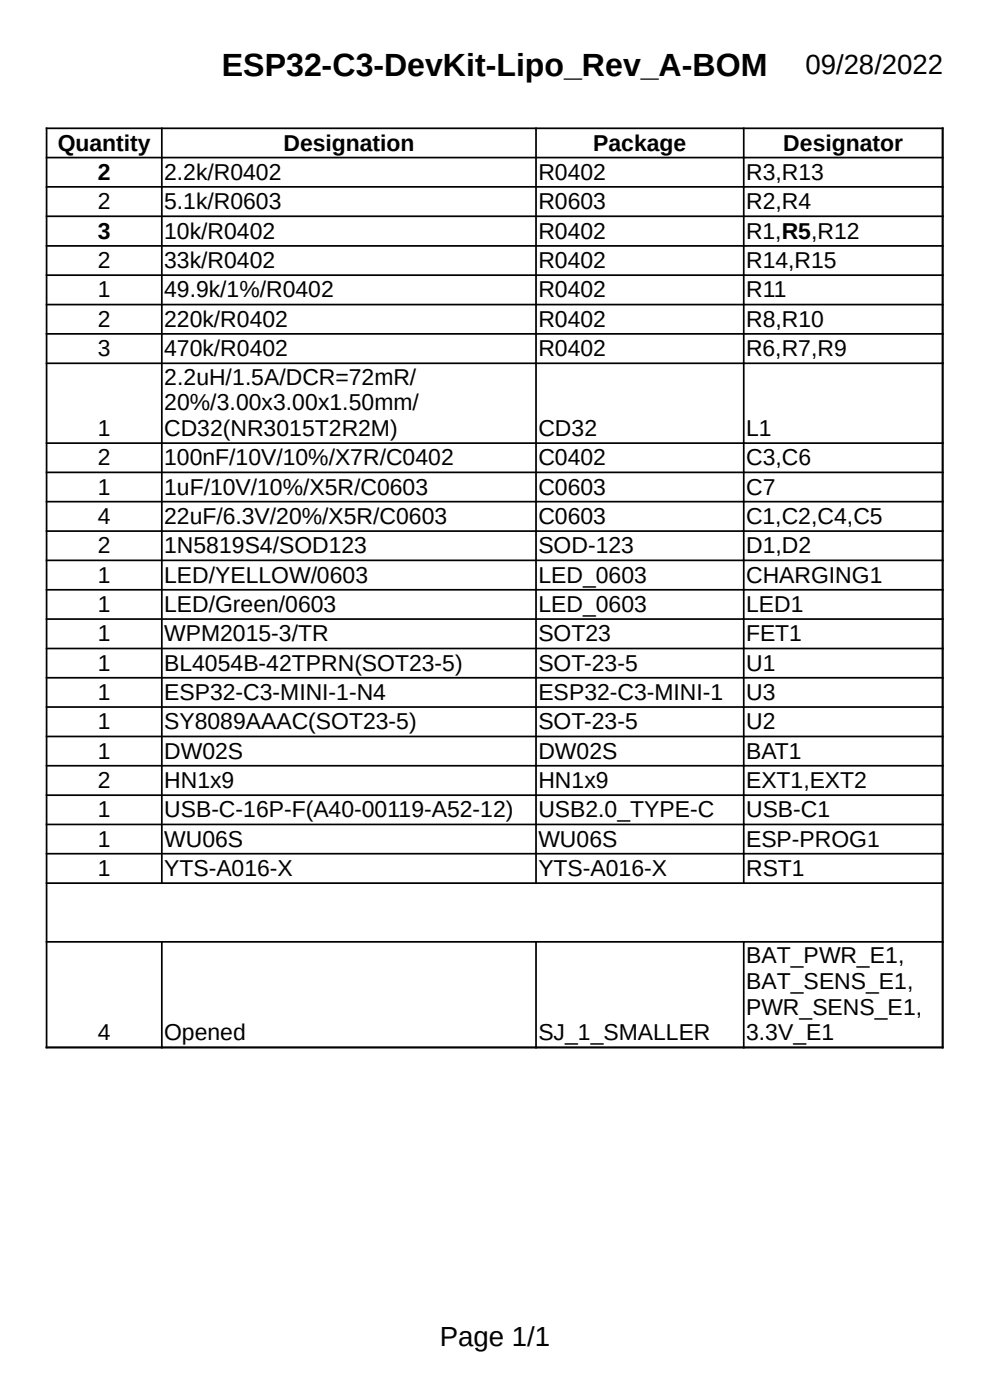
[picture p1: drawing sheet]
<svg xmlns="http://www.w3.org/2000/svg" width="210mm" height="297mm" viewBox="0 0 210 297" stroke-linecap="round" stroke-linejoin="round" font-family="sans-serif">
<defs><g id="words">
<text font-size="6.8" x="47.1" y="16.1">ESP32-C3-DevKit-Lipo_Rev_A-BOM</text>
<g font-size="5.9">
<text x="170.9" y="15.8">09/28/2022</text>
<text x="93.3" y="285.6">Page 1/1</text>
</g>
<g font-size="4.9">
<text x="12.2" y="31.9">Quantity</text>
<text x="60.1" y="31.9">Designation</text>
<text x="125.8" y="31.9">Package</text>
<text x="166.2" y="31.9">Designator</text>
<text x="20.7" y="38.2">2</text>
<text x="34.8" y="38.2">2.2k/R0402</text>
<text x="114.2" y="38.2">R0402</text>
<text x="158.3" y="38.2">R3,R13</text>
<text x="20.7" y="44.4">2</text>
<text x="34.8" y="44.4">5.1k/R0603</text>
<text x="114.2" y="44.4">R0603</text>
<text x="158.3" y="44.4">R2,R4</text>
<text x="20.7" y="50.7">3</text>
<text x="34.8" y="50.7">10k/R0402</text>
<text x="114.2" y="50.7">R0402</text>
<text x="158.3" y="50.6">R1,R5,R12</text>
<text x="20.7" y="56.9">2</text>
<text x="34.8" y="56.9">33k/R0402</text>
<text x="114.2" y="56.9">R0402</text>
<text x="158.3" y="56.9">R14,R15</text>
<text x="20.7" y="63.1">1</text>
<text x="34.8" y="63.1">49.9k/1%/R0402</text>
<text x="114.2" y="63.1">R0402</text>
<text x="158.3" y="63.1">R11</text>
<text x="20.7" y="69.3">2</text>
<text x="34.8" y="69.3">220k/R0402</text>
<text x="114.2" y="69.3">R0402</text>
<text x="158.3" y="69.3">R8,R10</text>
<text x="20.7" y="75.6">3</text>
<text x="34.8" y="75.6">470k/R0402</text>
<text x="114.2" y="75.6">R0402</text>
<text x="158.3" y="75.6">R6,R7,R9</text>
<text x="34.9" y="81.6">2.2uH/1.5A/DCR=72mR/</text>
<text x="34.9" y="87.1">20%/3.00x3.00x1.50mm/</text>
<text x="20.7" y="92.5">1</text>
<text x="34.9" y="92.5">CD32(NR3015T2R2M)</text>
<text x="114.2" y="92.5">CD32</text>
<text x="158.3" y="92.5">L1</text>
<text x="20.7" y="98.7">2</text>
<text x="34.8" y="98.7">100nF/10V/10%/X7R/C0402</text>
<text x="114.2" y="98.7">C0402</text>
<text x="158.3" y="98.7">C3,C6</text>
<text x="20.7" y="104.9">1</text>
<text x="34.8" y="104.9">1uF/10V/10%/X5R/C0603</text>
<text x="114.2" y="104.9">C0603</text>
<text x="158.3" y="104.9">C7</text>
<text x="20.7" y="111.2">4</text>
<text x="34.8" y="111.2">22uF/6.3V/20%/X5R/C0603</text>
<text x="114.2" y="111.2">C0603</text>
<text x="158.3" y="111.2">C1,C2,C4,C5</text>
<text x="20.7" y="117.4">2</text>
<text x="34.8" y="117.4">1N5819S4/SOD123</text>
<text x="114.2" y="117.4">SOD-123</text>
<text x="158.3" y="117.4">D1,D2</text>
<text x="20.7" y="123.6">1</text>
<text x="34.8" y="123.6">LED/YELLOW/0603</text>
<text x="114.2" y="123.6">LED_0603</text>
<text x="158.3" y="123.6">CHARGING1</text>
<text x="20.7" y="129.8">1</text>
<text x="34.8" y="129.8">LED/Green/0603</text>
<text x="114.2" y="129.8">LED_0603</text>
<text x="158.3" y="129.8">LED1</text>
<text x="20.7" y="136.1">1</text>
<text x="34.8" y="136.1">WPM2015-3/TR</text>
<text x="114.2" y="136.1">SOT23</text>
<text x="158.3" y="136.1">FET1</text>
<text x="20.7" y="142.3">1</text>
<text x="34.8" y="142.3">BL4054B-42TPRN(SOT23-5)</text>
<text x="114.2" y="142.3">SOT-23-5</text>
<text x="158.3" y="142.3">U1</text>
<text x="20.7" y="148.5">1</text>
<text x="34.8" y="148.5">ESP32-C3-MINI-1-N4</text>
<text x="114.2" y="148.5">ESP32- C3- MINI -1</text>
<text x="158.3" y="148.5">U3</text>
<text x="20.7" y="154.7">1</text>
<text x="34.8" y="154.7">SY8089AAAC(SOT23-5)</text>
<text x="114.2" y="154.7">SOT-23-5</text>
<text x="158.3" y="154.7">U2</text>
<text x="20.7" y="161">1</text>
<text x="34.8" y="161">DW02S</text>
<text x="114.2" y="161">DW02S</text>
<text x="158.3" y="161">BAT1</text>
<text x="20.7" y="167.2">2</text>
<text x="34.8" y="167.2">HN1x9</text>
<text x="114.2" y="167.2">HN1x9</text>
<text x="158.3" y="167.2">EXT1,EXT2</text>
<text x="20.7" y="173.4">1</text>
<text x="34.8" y="173.4">USB-C-16P-F(A40-00119-A52-12)</text>
<text x="114.2" y="173.4">USB2.0_TYPE-C</text>
<text x="158.3" y="173.4">USB-C1</text>
<text x="20.7" y="179.6">1</text>
<text x="34.8" y="179.6">WU06S</text>
<text x="114.2" y="179.6">WU06S</text>
<text x="158.3" y="179.6">ESP-PROG1</text>
<text x="20.7" y="185.9">1</text>
<text x="34.8" y="185.9">YTS-A016-X</text>
<text x="114.2" y="185.9">YTS-A016-X</text>
<text x="158.3" y="185.9">RST1</text>
<text x="158.3" y="204.4">BAT_PWR_E1,</text>
<text x="158.3" y="209.8">BAT_SENS_E1,</text>
<text x="158.3" y="215.3">PWR_SENS_E1,</text>
<text x="20.7" y="220.7">4</text>
<text x="34.8" y="220.7">Opened</text>
<text x="114.2" y="220.7">SJ_1_SMALLER</text>
<text x="158.3" y="220.7">3.3V_E1</text>
</g>
</g></defs>
<g fill="none" stroke="#000" stroke-width=".36">
<path d="M9.7 27.2h190.4M9.7 33.4h190.4M9.7 39.6h190.4M9.9 27v195.4M34.3 27v160.5M113.7 27v160.5M157.8 27v160.5M200 27v195.4M9.7 45.9h190.4M9.7 52.2h190.4M9.7 58.4h190.4M9.7 64.6h190.4"/>
<path d="M9.7 70.8h190.4M9.7 77.1h190.4M9.7 94h190.4M9.7 100.2h190.4M9.7 106.4h190.4M9.7 112.7h190.4M9.7 118.9h190.4M9.7 125.1h190.4M9.7 131.3h190.4M9.7 137.6h190.4M9.7 143.8h190.4M9.7 150h190.4"/>
<path d="M9.7 156.2h190.4M9.7 162.4h190.4M9.7 168.7h190.4M9.7 174.9h190.4M9.7 181.1h190.4M9.7 187.3h190.4M9.7 199.8h190.4M34.3 199.6v22.8M113.7 199.6v22.8M157.8 199.6v22.8M9.7 222.2h190.4"/>
</g>
<use href="#words"/>
</svg>
